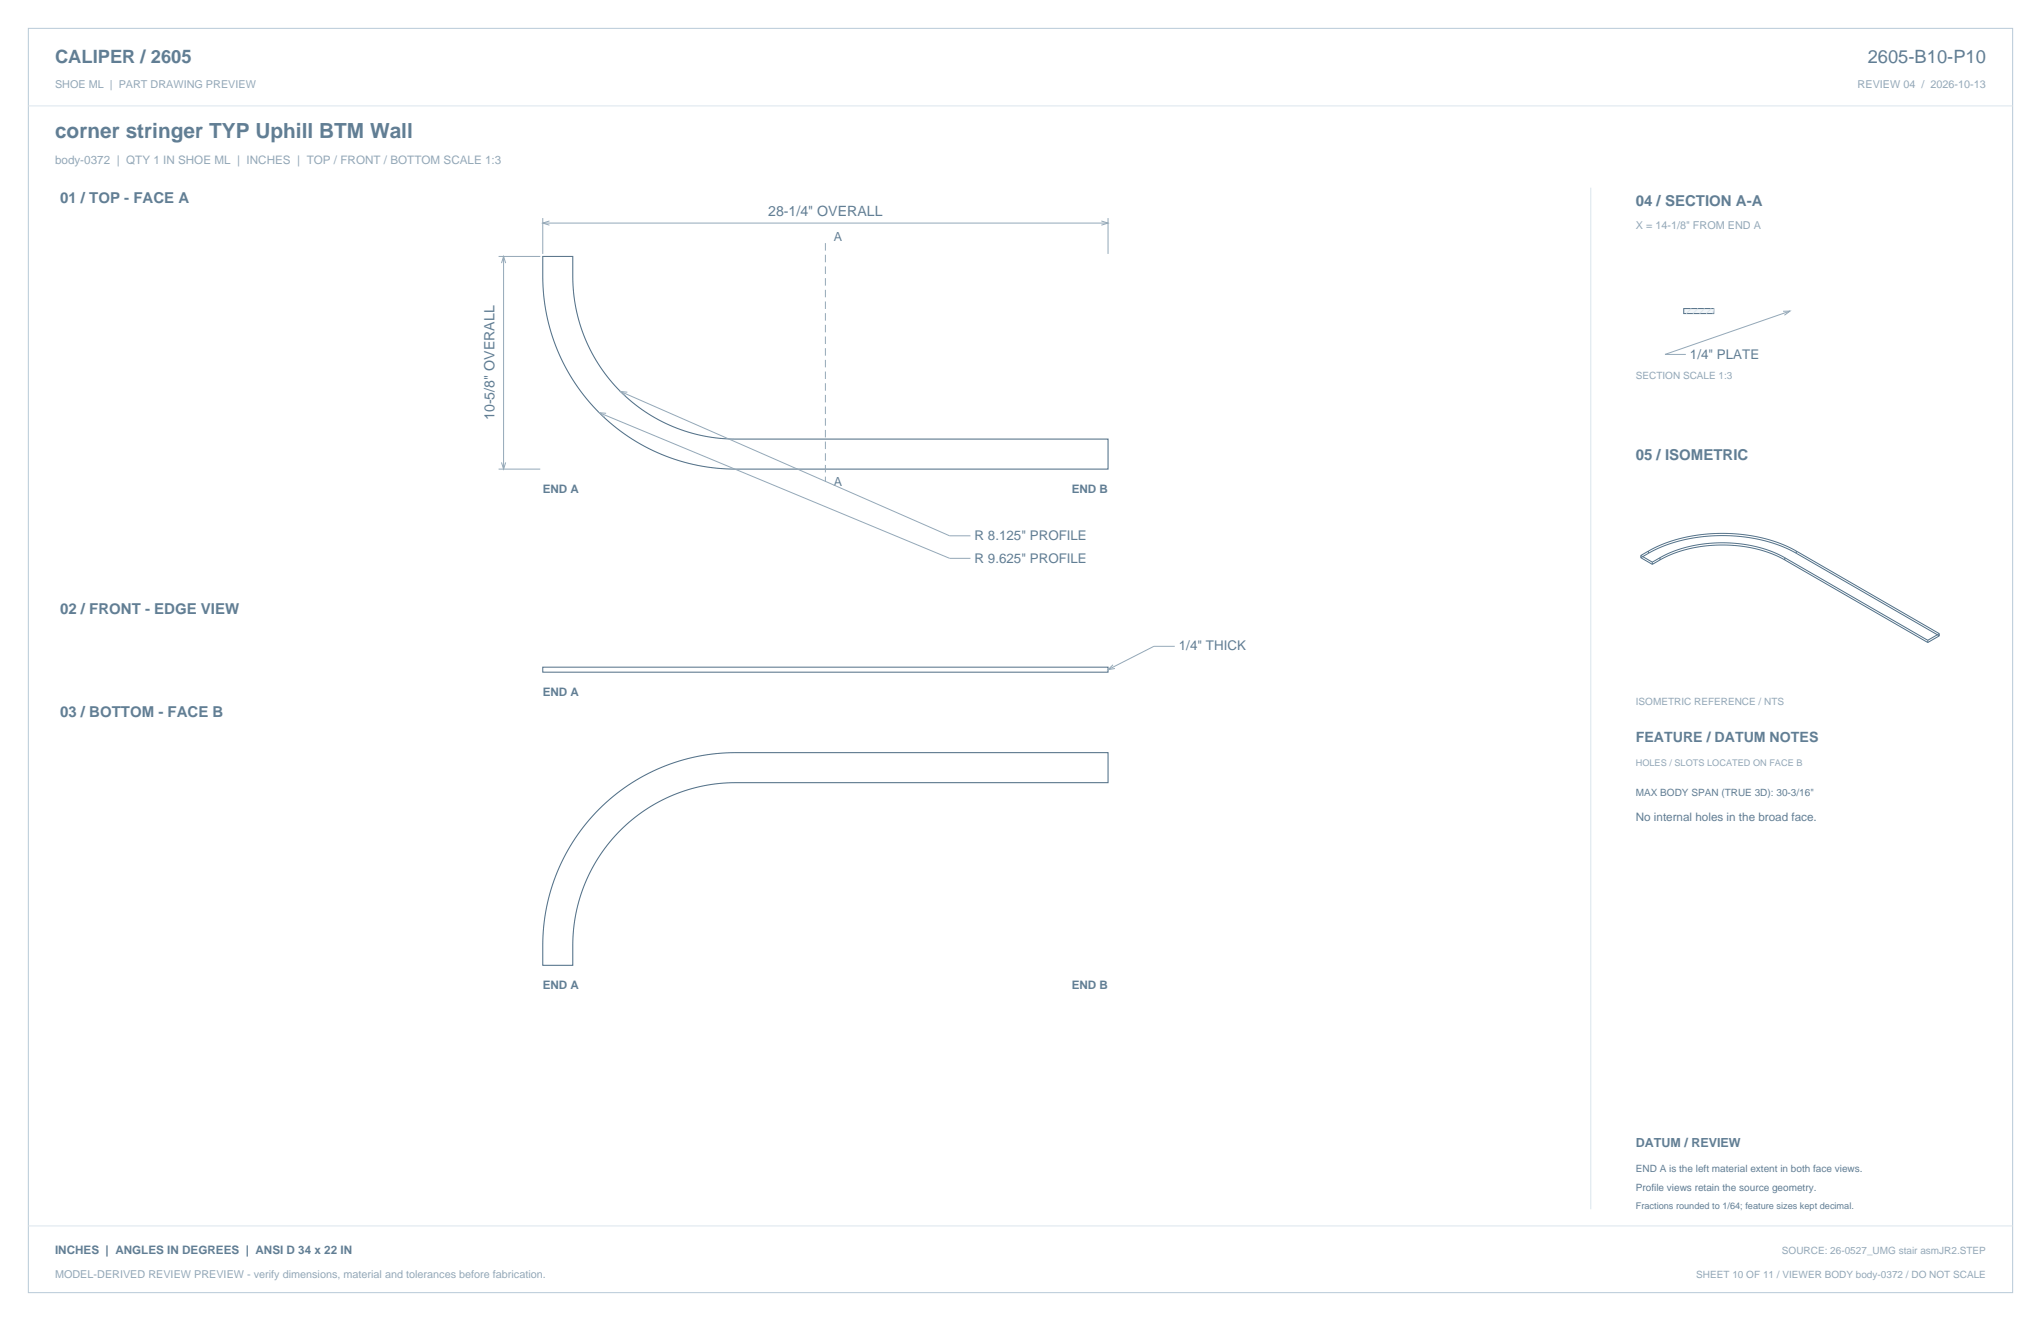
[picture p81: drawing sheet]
<svg xmlns="http://www.w3.org/2000/svg" width="864mm" height="559mm" viewBox="0 0 864 559" stroke-linecap="round" stroke-linejoin="round" font-family="sans-serif">
<defs><g id="words">
<text font-size="8.8" fill="#617e94" x="23.3" y="58.2">corner stringer TYP Uphill BTM Wall</text>
<g font-size="7.8" fill="#617e94">
<text x="23.3" y="26.8">CALIPER / 2605</text>
<text x="790.3" y="26.8">2605-B10-P10</text>
</g>
<g font-size="6.3" fill="#617e94">
<text x="25.4" y="86.1">01 / TOP - FACE A</text>
<text x="692.1" y="87.1">04 / SECTION A-A</text>
<text x="692.1" y="194.4">05 / ISOMETRIC</text>
<text x="25.4" y="259.6">02 / FRONT - EDGE VIEW</text>
<text x="25.4" y="303.4">03 / BOTTOM - FACE B</text>
</g>
<g font-size="6" fill="#617e94">
<text x="325" y="91.5">28-1/4&quot; OVERALL</text>
<text x="209.2" y="177.7" transform="rotate(-90 209.2 177.7)">10-5/8&quot; OVERALL</text>
<text x="692.1" y="314">FEATURE / DATUM NOTES</text>
</g>
<g font-size="5.6" fill="#617e94">
<text x="715.1" y="151.7">1/4&quot; PLATE</text>
<text x="412.4" y="228.4">R 8.125&quot; PROFILE</text>
<text x="412.4" y="237.9">R 9.625&quot; PROFILE</text>
<text x="498.8" y="275.2">1/4&quot; THICK</text>
</g>
<g font-size="5.3" fill="#617e94">
<text x="352.8" y="101.8">A</text>
<text x="352.8" y="205.5">A</text>
<text x="692.1" y="485.1">DATUM / REVIEW</text>
</g>
<text font-size="4.9" fill="#93a8b9" x="23.3" y="69.5">body-0372 | QTY 1 IN SHOE ML | INCHES | TOP / FRONT / BOTTOM SCALE 1:3</text>
<g font-size="4.9" fill="#617e94">
<text x="229.7" y="208.7">END A</text>
<text x="453.5" y="208.7">END B</text>
<text x="229.7" y="294.2">END A</text>
<text x="692.1" y="347.5">No internal holes in the broad face.</text>
<text x="229.7" y="418.2">END A</text>
<text x="453.5" y="418.2">END B</text>
<text x="23.3" y="530.6">INCHES | ANGLES IN DEGREES | ANSI D 34 x 22 IN</text>
</g>
<g font-size="4.6" fill="#93a8b9">
<text x="23.3" y="37">SHOE ML | PART DRAWING PREVIEW</text>
<text x="786" y="37">REVIEW 04 / 2026-10-13</text>
<text x="692.1" y="97">X = 14-1/8&quot; FROM END A</text>
<text x="23.3" y="540.5">MODEL-DERIVED REVIEW PREVIEW - verify dimensions, material and tolerances before fabrication.</text>
</g>
<g font-size="4.2" fill="#93a8b9">
<text x="692.1" y="160.5">SECTION SCALE 1:3</text>
<text x="692.1" y="298.1">ISOMETRIC REFERENCE / NTS</text>
<text x="754" y="530.6">SOURCE: 26-0527_UMG stair asmJR2.STEP</text>
<text x="717.7" y="540.5">SHEET 10 OF 11 / VIEWER BODY body-0372 / DO NOT SCALE</text>
</g>
<g font-size="4.2" fill="#617e94">
<text x="692.1" y="336.9">MAX BODY SPAN (TRUE 3D): 30-3/16&quot;</text>
<text x="692.1" y="495.7">END A is the left material extent in both face views.</text>
<text x="692.1" y="503.8">Profile views retain the source geometry.</text>
</g>
<text font-size="3.9" fill="#93a8b9" x="692.1" y="323.8">HOLES / SLOTS LOCATED ON FACE B</text>
<text font-size="3.9" fill="#617e94" x="692.1" y="511.5">Fractions rounded to 1/64; feature sizes kept decimal.</text>
</g></defs>
<path d="M12 12h839.6v534.8h-839.6z" fill="none" stroke="#b8cad8" stroke-width=".42"/>
<path d="M12 44.8h839.6M673.1 79.4v432.1" fill="none" stroke="#dbe5ed" stroke-width=".42"/>
<path d="M229.7 108.5h12.7v8.4a68.8 68.8 0 0 0 68.7 68.8h157.7v12.7h-157.7a81.5 81.5 0 0 1-81.4-81.5zM253.5 342.3a81.5 81.5 0 0 1 57.6-23.9h157.7v12.7h-157.7a68.8 68.8 0 0 0-68.7 68.8v8.4h-12.7v-8.4a81.5 81.5 0 0 1 23.8-57.6z" fill="none" stroke="#536f85" stroke-width=".44"/>
<g fill="none" stroke="#93a8b9" stroke-width=".42">
<path d="M229.7 92.3v15.1M229.7 94.4h239.1M232.5 93.5l-2.8 .9 2.8 .8M466 93.5l2.8 .9-2.8 .8M468.8 92.3v15.1M211 108.5h17.6M212.2 111.3l.9-2.8 .9 2.8M213.1 108.5v89.9M253.5 174.6l148.3 61.6h8.8M256.5 174.8l-3-.2 2.3 1.9M262.5 165.6l139.3 61.1h8.8M265.4 165.9l-2.9-.3 2.2 1.9"/>
<path d="M211 198.4h17.6M212.2 195.6l.9 2.8 .9-2.8M497.1 273.4h-8.9l-19.4 9.9M471 281.2l-2.2 2.1 3-.5"/>
</g>
<path d="M349.2 102.8v100.9" fill="none" stroke="#93a8b9" stroke-width=".42" stroke-dasharray="3.2 1.8" stroke-linecap="butt"/>
<path d="M229.7 282.2h239.1v2.1h-239.1z" fill="none" stroke="#536f85" stroke-width=".42"/>
<path d="M712.4 130.5h12.7v2.1h-12.7z" fill-rule="evenodd" fill="#f2f6f9" stroke="#536f85" stroke-width=".42"/>
<path d="M715.6 130.5l-2.1 2.1M718.4 130.5l-2.1 2.1M721.3 130.5l-2.2 2.1M724.1 130.5l-2.1 2.1M725.1 130.5l-.3 2.1M12 518.6h839.6" fill="none" stroke="#dbe5ed" stroke-width=".42"/>
<path d="M754.5 131.7l2.9-.1-2.4 1.7M757.4 131.6l-52.9 18.3h8.8" fill="none" stroke="#93a8b9" stroke-width=".42"/>
<g fill="none" stroke="#536f85" stroke-width=".42">
<path d="M694.3 235l4.8 2.8M694.3 235v.9M694.3 235.9l4.8 2.8M697.5 233.1a69.1 69.1 0 0 1 62.6 0M697.5 234a69.1 69.1 0 0 1 62.6 0M697.5 233.1l-3.2 1.9M697.5 234l-3.2 1.9M697.5 233.1v.9M699.1 237.8v.9M702.4 236.9a58.3 58.3 0 0 1 52.8 0M702.4 235.9a58.3 58.3 0 0 1 52.8 0M702.4 235.9v1"/>
<path d="M702.4 236.9l-3.3 1.8M702.4 235.9l-3.3 1.9M755.2 236.9l60.5 34.9M755.2 235.9l60.5 35M755.2 235.9v1M760.1 233.1l60.5 34.9M760.1 234l60.5 35M760.1 233.1v.9M815.7 270.9v.9M820.6 268l-4.9 2.9M820.6 269l-4.9 2.8M820.6 268v1"/>
</g>
<use href="#words"/>
</svg>
